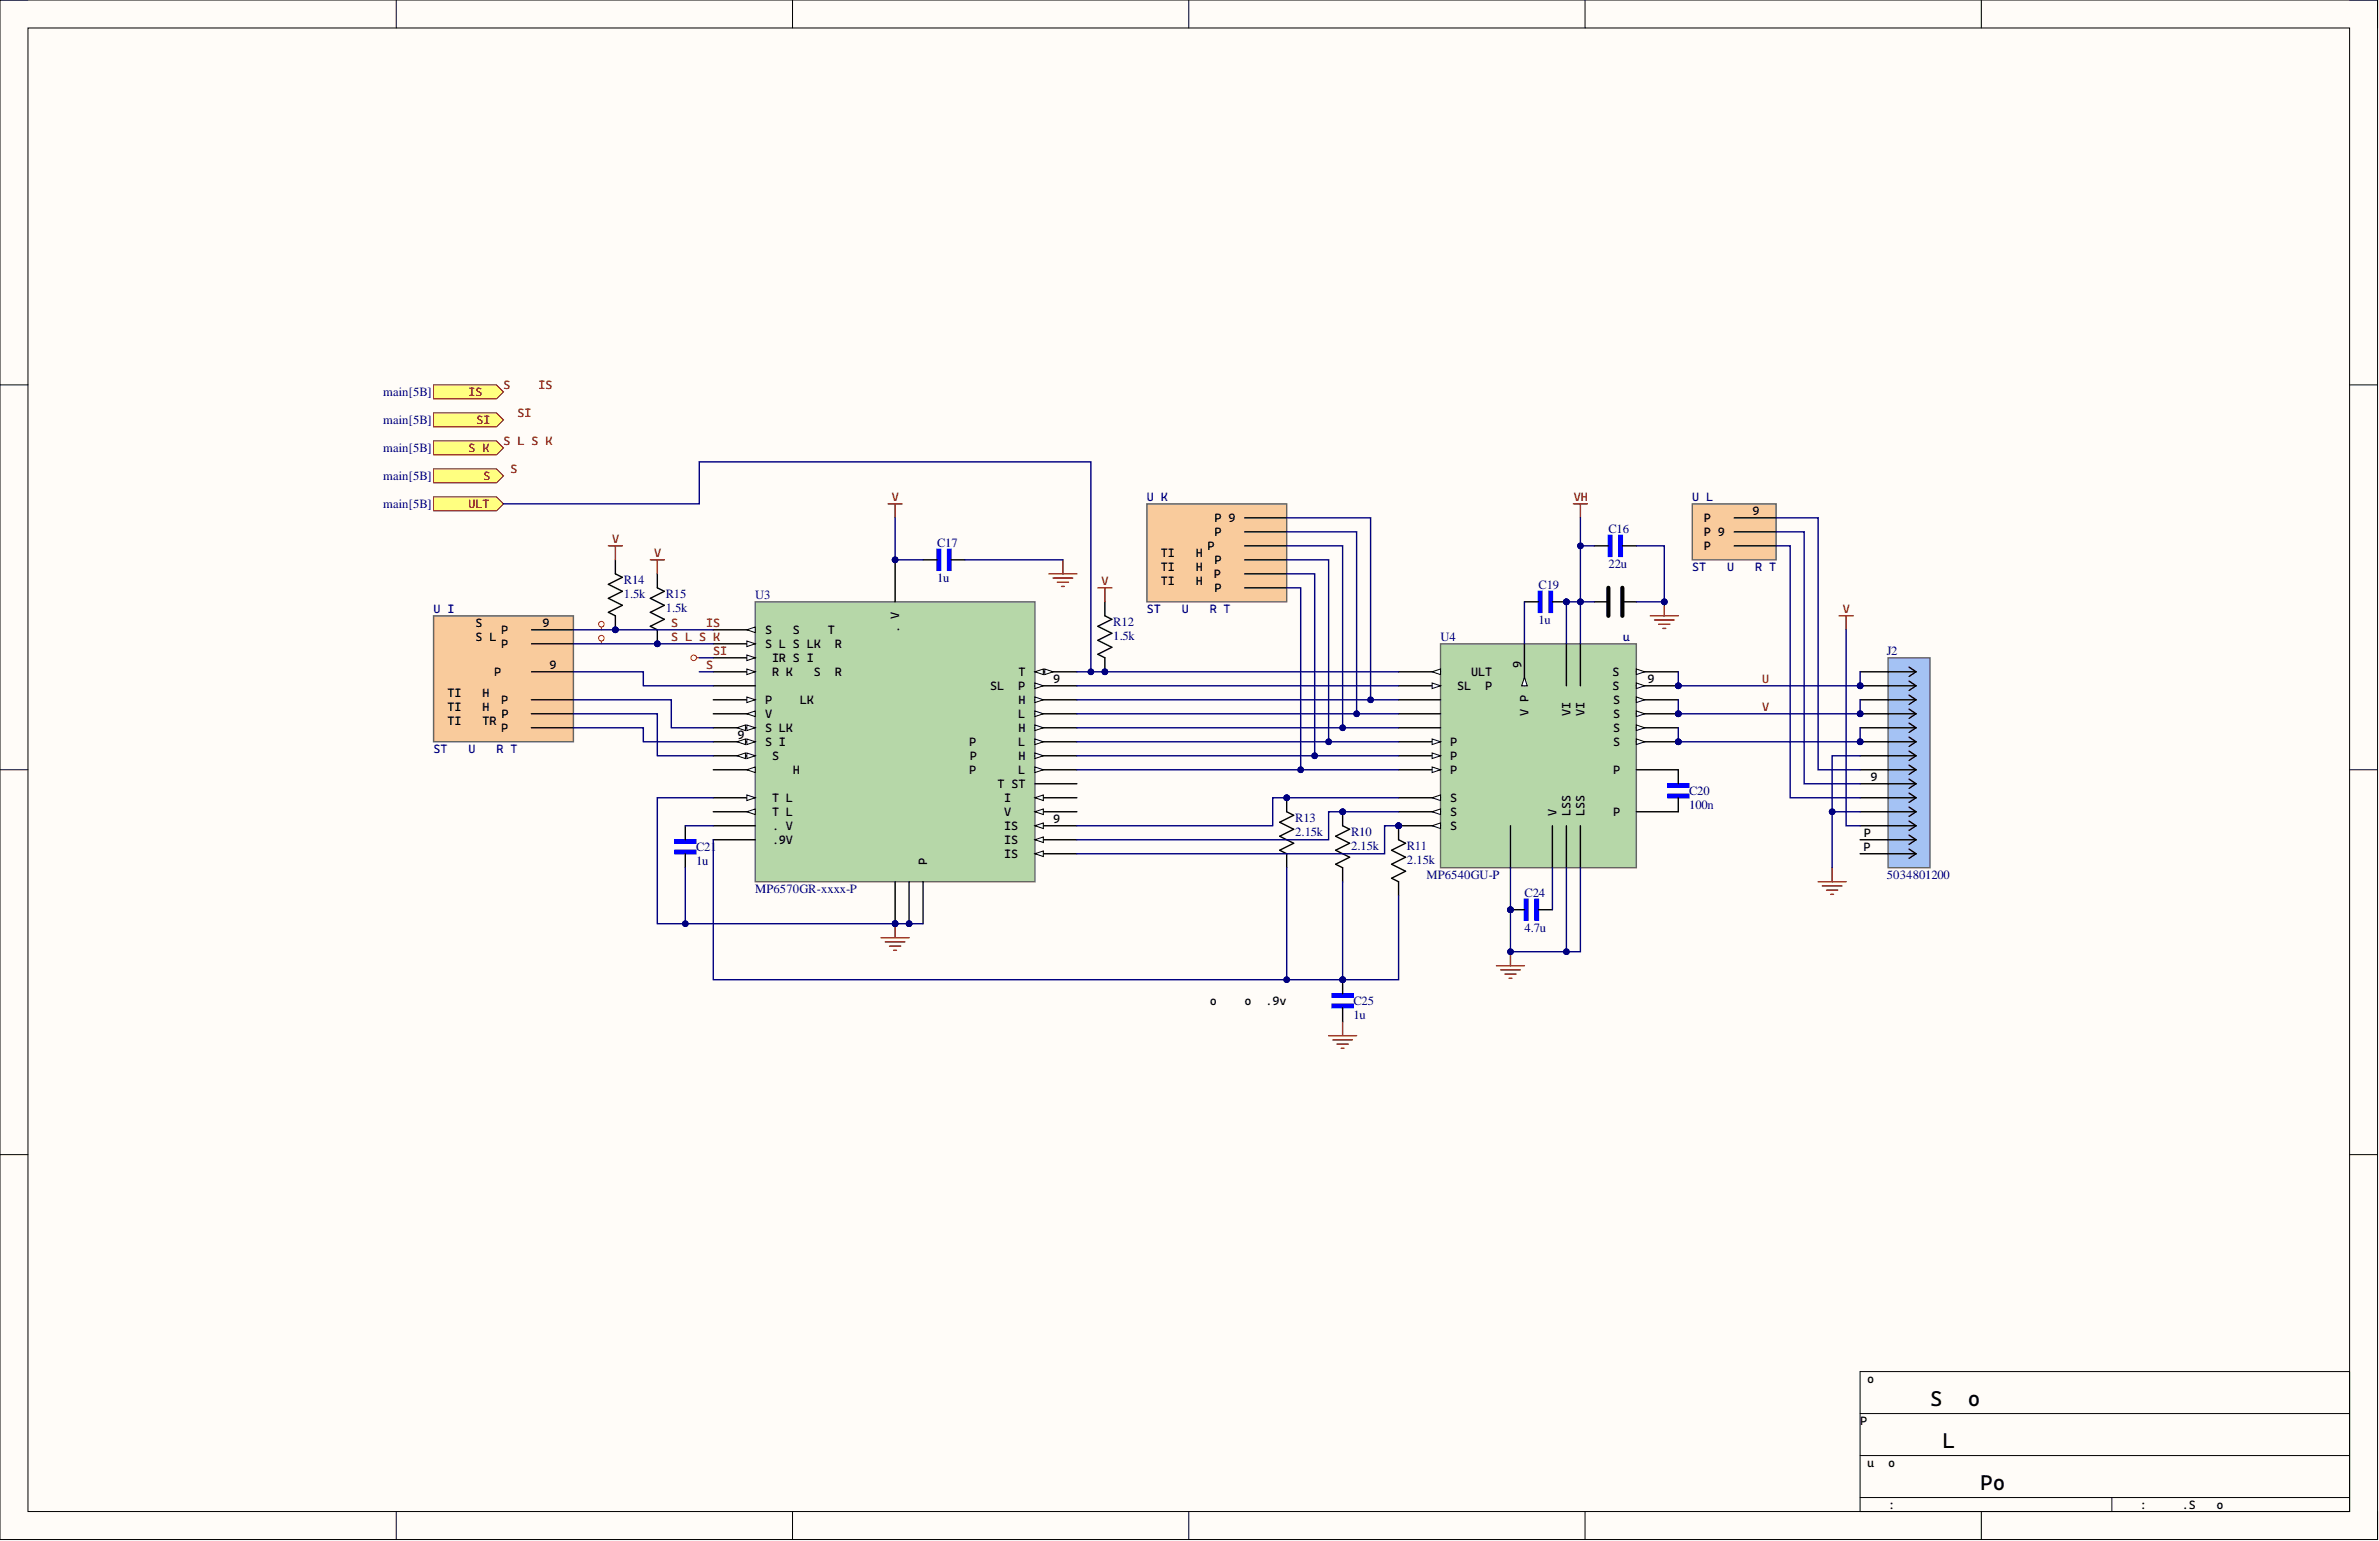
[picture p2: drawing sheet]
<svg xmlns="http://www.w3.org/2000/svg" width="431mm" height="279mm" viewBox="0 0 431 279" stroke-linecap="round" stroke-linejoin="round" font-family="sans-serif">
<defs><g id="words">
<g font-size="3.9">
<text x="350" y="254.9">Scroll Wheel</text>
<text x="350" y="262.5">BLDC</text>
<text x="350" y="270.1">Ben Posheng Cheng</text>
</g>
<g font-size="2.3" fill="#000080">
<text x="69.5" y="71.8">main[5B]</text>
<text x="69.5" y="76.9">main[5B]</text>
<text x="69.5" y="82">main[5B]</text>
<text x="69.5" y="87">main[5B]</text>
<text x="69.5" y="92.1">main[5B]</text>
<text x="169.9" y="99.1">C17</text>
<text x="291.7" y="96.6">C16</text>
<text x="113.1" y="105.8">R14</text>
<text x="169.9" y="105.5">1u</text>
<text x="279" y="106.7">C19</text>
<text x="291.7" y="102.9">22u</text>
<text x="113.1" y="108.4">1.5k</text>
<text x="120.7" y="108.4">R15</text>
<text x="120.7" y="110.9">1.5k</text>
<text x="137" y="108.6">U3</text>
<text x="201.9" y="113.4">R12</text>
<text x="279" y="113.1">1u</text>
<text x="201.9" y="116">1.5k</text>
<text x="261.2" y="116.2">U4</text>
<text x="342.2" y="118.8">J2</text>
<text x="234.9" y="149">R13</text>
<text x="306.3" y="144.1">C20</text>
<text x="306.3" y="146.7">100n</text>
<text x="126.2" y="154.3">C21</text>
<text x="234.9" y="151.5">2.15k</text>
<text x="245" y="151.5">R10</text>
<text x="245" y="154">2.15k</text>
<text x="255.2" y="154">R11</text>
<text x="126.2" y="156.8">1u</text>
<text x="137" y="161.9">MP6570GR-xxxx-P</text>
<text x="255.2" y="156.6">2.15k</text>
<text x="258.7" y="159.4">MP6540GU-P</text>
<text x="342.2" y="159.4">5034801200</text>
<text x="276.5" y="162.6">C24</text>
<text x="276.5" y="168.9">4.7u</text>
<text x="245.4" y="182.2">C25</text>
<text x="245.4" y="184.7">1u</text>
</g>
<g font-size="2.2" fill="#800000">
<text x="83.7" y="71.8">MISO</text>
<text x="91.3" y="70.5">SDA/MISO</text>
<text x="83.9" y="76.9">MOSI</text>
<text x="91.3" y="75.6">MOSI</text>
<text x="85" y="82">SCK</text>
<text x="91.3" y="80.7">SCL/SCK</text>
<text x="86.4" y="87">CS</text>
<text x="91.3" y="85.8">CS</text>
<text x="82.4" y="92.1">FAULT</text>
<text x="160.5" y="90.8">3V3</text>
<text x="285.4" y="90.8">VH</text>
<text x="109.7" y="98.5">3V3</text>
<text x="117.4" y="101">3V3</text>
<text x="198.5" y="106.1">3V3</text>
<text x="121.7" y="113.7">SDA/MISO</text>
<text x="332.9" y="111.1">3V3</text>
<text x="121.7" y="116.2">SCL/SCK</text>
<text x="126.8" y="118.8">MOSI</text>
<text x="126.8" y="121.3">CS</text>
<text x="319.6" y="123.8">U</text>
<text x="319.6" y="128.9">V</text>
</g>
<g font-size="2.2" fill="#000080">
<text x="208" y="90.8">U0K</text>
<text x="306.9" y="90.8">U0L</text>
<text x="306.9" y="103.5">STM32U575RGT3</text>
<text x="78.6" y="111.1">U0I</text>
<text x="208" y="111.1">STM32U575RGT3</text>
<text x="290.5" y="116.2">100u</text>
<text x="78.6" y="136.5">STM32U575RGT3</text>
</g>
<g font-size="2.2">
<text x="220.2" y="94.7">PB9</text>
<text x="309" y="94.7">PC8</text>
<text x="316.5" y="93.4">39</text>
<text x="210.5" y="101">TIM3CH1</text>
<text x="219" y="99.7">PC12</text>
<text x="220.2" y="97.2">PA8</text>
<text x="309" y="97.2">PC9</text>
<text x="309" y="99.7">PB2</text>
<text x="210.5" y="103.5">TIM3CH2</text>
<text x="210.5" y="106.1">TIM3CH3</text>
<text x="220.2" y="104.8">PA7</text>
<text x="220.2" y="102.3">PA6</text>
<text x="220.2" y="107.3">PB0</text>
<text x="86.2" y="113.7">SDA</text>
<text x="98.4" y="113.7">9</text>
<text x="86.2" y="116.2">SCL</text>
<text x="90.9" y="117.5">PC0</text>
<text x="90.9" y="115">PC1</text>
<text x="138.7" y="115">SDA/SDO1/TX</text>
<text x="138.7" y="117.5">SCL/SCLK1/RX</text>
<text x="163.1" y="114.7" transform="rotate(-90 163.1 114.7)">. V</text>
<text x="89.6" y="122.6">PB10</text>
<text x="98.4" y="121.3">29</text>
<text x="138.7" y="120">DIR/SDI1/DE</text>
<text x="138.7" y="122.6">BRAKE/CS1/REN</text>
<text x="178.3" y="125.1">NSLEEP</text>
<text x="182.2" y="122.6">NFT</text>
<text x="189.7" y="123.8">29</text>
<text x="189.7" y="121.3">30</text>
<text x="263" y="122.6">NFAULT</text>
<text x="263" y="125.1">NSLEEP</text>
<text x="276" y="121" transform="rotate(-90 276 121)">9</text>
<text x="292.4" y="125.1">SA</text>
<text x="292.4" y="122.6">SA</text>
<text x="298.8" y="123.8">9</text>
<text x="81.2" y="126.4">TIM2CH1</text>
<text x="81.2" y="128.9">TIM2CH2</text>
<text x="81.2" y="131.4">TIM2ETR</text>
<text x="90.9" y="127.6">PA0</text>
<text x="91" y="130.2">PB3</text>
<text x="138.7" y="127.6">PWM/CLK</text>
<text x="138.7" y="130.2">VDCCON</text>
<text x="177" y="130.2">ENB/GAL</text>
<text x="177.1" y="127.6">ENA/GAH</text>
<text x="277.2" y="129.8" transform="rotate(-90 277.2 129.8)">V P</text>
<text x="284.8" y="129.8" transform="rotate(-90 284.8 129.8)">VI</text>
<text x="287.4" y="129.8" transform="rotate(-90 287.4 129.8)">VI</text>
<text x="292.5" y="130.2">SB</text>
<text x="292.5" y="127.6">SB</text>
<text x="90.9" y="132.7">PA5</text>
<text x="132.5" y="136.5">10</text>
<text x="133.8" y="134">9</text>
<text x="138.7" y="132.7">SCLK2/A8</text>
<text x="138.7" y="135.3">SDI2/Z</text>
<text x="138.7" y="137.8">CS2/B</text>
<text x="175.8" y="135.3">PWMA/GBL</text>
<text x="175.9" y="137.8">PWMB/GCH</text>
<text x="177.1" y="132.7">ENC/GBH</text>
<text x="263" y="135.3">PWMA</text>
<text x="263" y="137.8">PWMB</text>
<text x="292.5" y="132.7">SC</text>
<text x="292.5" y="135.3">SC</text>
<text x="138.7" y="140.3">FG/NHOME</text>
<text x="175.8" y="140.3">PWMC/GCL</text>
<text x="180.9" y="142.9">TEST</text>
<text x="263" y="140.3">PWMC</text>
<text x="291.3" y="140.3">CP1</text>
<text x="339.2" y="141.6">9</text>
<text x="132.6" y="144.1">11</text>
<text x="138.7" y="145.4">XTAL1</text>
<text x="138.7" y="147.9">XTAL2</text>
<text x="182.1" y="147.9">VDC</text>
<text x="182.1" y="145.4">IDC</text>
<text x="189.7" y="149.2">19</text>
<text x="263" y="145.4">SOA</text>
<text x="263" y="147.9">SOB</text>
<text x="282.3" y="147.9" transform="rotate(-90 282.3 147.9)">V</text>
<text x="284.8" y="147.9" transform="rotate(-90 284.8 147.9)">LSS</text>
<text x="287.4" y="147.9" transform="rotate(-90 287.4 147.9)">LSS</text>
<text x="291.3" y="147.9">CP2</text>
<text x="138.7" y="150.5">1.8V</text>
<text x="138.7" y="153">0.9V</text>
<text x="182.1" y="155.6">ISC</text>
<text x="182.1" y="153">ISB</text>
<text x="182.1" y="150.5">ISA</text>
<text x="263" y="150.5">SOC</text>
<text x="337.9" y="154.3">P2</text>
<text x="338" y="151.7">P1</text>
<text x="168.2" y="156.8" transform="rotate(-90 168.2 156.8)">P</text>
<text x="216.9" y="182.2">close to 0.9v pin</text>
<text x="337.3" y="250.7">Board</text>
<text x="337.3" y="258.3">Page</text>
<text x="337.3" y="265.9">Author</text>
<text x="337.3" y="273.6">Date: 4/23/2026</text>
<text x="383" y="273.6">File: bldc.SchDoc</text>
</g>
</g></defs>
<path d="M0 0h431.2v279.1h-431.2z" fill-rule="evenodd" fill="#fffcf8"/>
<path d="M0 0h431.2v279.1h-431.2z" fill="none" stroke="#000" stroke-width=".18"/>
<path d="M5.1 5.1h421v269h-421z" fill-rule="evenodd" fill="#fffcf8"/>
<g fill="none" stroke="#000" stroke-width=".18">
<path d="M0 0h5.1M71.9 0v5.1M143.7 0v5.1M215.6 0v5.1M287.5 0v5.1M359.3 0v5.1M426.1 0h5.1v5.1M5.1 5.1h421v269h-421zM0 69.8h5.1M426.1 69.8h5.1M0 139.6h5.1M426.1 139.6h5.1"/>
<path d="M0 209.4h5.1M426.1 209.4h5.1M337.3 248.7h88.8v25.4h-88.8zM337.3 256.3h88.8M71.9 274.1v5M143.7 274.1v5M215.6 274.1v5M287.5 274.1v5M337.3 263.9h88.8M337.3 271.5h88.8M359.3 274.1v5M383 271.5v2.6"/>
<path d="M431.2 274.1v5"/>
</g>
<circle cx="304.4" cy="124.3" r=".51" fill="#000080"/>
<circle cx="304.4" cy="124.3" r=".51" fill="none" stroke="#000080" stroke-width=".18"/>
<circle cx="304.4" cy="129.4" r=".51" fill="#000080"/>
<circle cx="304.4" cy="129.4" r=".51" fill="none" stroke="#000080" stroke-width=".18"/>
<circle cx="253.6" cy="149.7" r=".51" fill="#000080"/>
<circle cx="253.6" cy="149.7" r=".51" fill="none" stroke="#000080" stroke-width=".18"/>
<circle cx="304.4" cy="134.5" r=".51" fill="#000080"/>
<circle cx="304.4" cy="134.5" r=".51" fill="none" stroke="#000080" stroke-width=".18"/>
<path d="M261.2 116.7h35.6v40.6h-35.6z" fill-rule="evenodd" fill="#b6d7a8"/>
<path d="M261.2 116.7h35.6v40.6h-35.6z" fill="none" stroke="#666" stroke-width=".25"/>
<path d="M253.6 121.8h7.6" fill="none" stroke="#000" stroke-width=".25"/>
<path d="M259.7 121.8l1.5-.5v1z" fill="#f8fcff"/>
<path d="M259.7 121.8l1.5-.5v1z" fill="none" stroke="#000" stroke-width=".18"/>
<path d="M253.6 124.3h7.6" fill="none" stroke="#000" stroke-width=".25"/>
<path d="M259.7 123.8l1.5 .5-1.5 .5z" fill="#f8fcff"/>
<path d="M259.7 123.8l1.5 .5-1.5 .5z" fill="none" stroke="#000" stroke-width=".18"/>
<path d="M253.6 126.9h7.6M253.6 129.4h7.6M253.6 132h7.6M253.6 134.5h7.6" fill="none" stroke="#000" stroke-width=".25"/>
<path d="M259.7 134l1.5 .5-1.5 .5z" fill="#f8fcff"/>
<path d="M259.7 134l1.5 .5-1.5 .5z" fill="none" stroke="#000" stroke-width=".18"/>
<path d="M253.6 137h7.6" fill="none" stroke="#000" stroke-width=".25"/>
<path d="M259.7 136.5l1.5 .5-1.5 .5z" fill="#f8fcff"/>
<path d="M259.7 136.5l1.5 .5-1.5 .5z" fill="none" stroke="#000" stroke-width=".18"/>
<path d="M253.6 139.6h7.6" fill="none" stroke="#000" stroke-width=".25"/>
<path d="M259.7 139.1l1.5 .5-1.5 .5z" fill="#f8fcff"/>
<path d="M259.7 139.1l1.5 .5-1.5 .5z" fill="none" stroke="#000" stroke-width=".18"/>
<path d="M296.8 124.3h7.6" fill="none" stroke="#000" stroke-width=".25"/>
<path d="M296.8 123.8l1.5 .5-1.5 .5z" fill="#f8fcff"/>
<path d="M296.8 123.8l1.5 .5-1.5 .5z" fill="none" stroke="#000" stroke-width=".18"/>
<circle cx="304.4" cy="124.3" r=".51" fill="#000080"/>
<circle cx="304.4" cy="124.3" r=".51" fill="none" stroke="#000080" stroke-width=".18"/>
<path d="M296.8 129.4h7.6M286.6 149.7v7.6" fill="none" stroke="#000" stroke-width=".25"/>
<path d="M296.8 128.9l1.5 .5-1.5 .5z" fill="#f8fcff"/>
<path d="M296.8 128.9l1.5 .5-1.5 .5z" fill="none" stroke="#000" stroke-width=".18"/>
<circle cx="304.4" cy="129.4" r=".51" fill="#000080"/>
<circle cx="304.4" cy="129.4" r=".51" fill="none" stroke="#000080" stroke-width=".18"/>
<path d="M296.8 132h7.6M284.1 149.7v7.6" fill="none" stroke="#000" stroke-width=".25"/>
<path d="M296.8 131.4l1.5 .6-1.5 .5z" fill="#f8fcff"/>
<path d="M296.8 131.4l1.5 .6-1.5 .5z" fill="none" stroke="#000" stroke-width=".18"/>
<path d="M253.6 144.6h7.6M281.5 149.7v7.6" fill="none" stroke="#000" stroke-width=".25"/>
<path d="M259.7 144.6l1.5-.5v1z" fill="#f8fcff"/>
<path d="M259.7 144.6l1.5-.5v1z" fill="none" stroke="#000" stroke-width=".18"/>
<path d="M253.6 147.2h7.6" fill="none" stroke="#000" stroke-width=".25"/>
<path d="M259.7 147.2l1.5-.5v1z" fill="#f8fcff"/>
<path d="M259.7 147.2l1.5-.5v1z" fill="none" stroke="#000" stroke-width=".18"/>
<path d="M253.6 149.7h7.6" fill="none" stroke="#000" stroke-width=".25"/>
<path d="M259.7 149.7l1.5-.5v1z" fill="#f8fcff"/>
<path d="M259.7 149.7l1.5-.5v1z" fill="none" stroke="#000" stroke-width=".18"/>
<circle cx="253.6" cy="149.7" r=".51" fill="#000080"/>
<circle cx="253.6" cy="149.7" r=".51" fill="none" stroke="#000080" stroke-width=".18"/>
<path d="M276.5 116.7v7.6M273.9 149.7v7.6" fill="none" stroke="#000" stroke-width=".25"/>
<path d="M276.5 122.8l.5 1.5h-1z" fill="#f8fcff"/>
<path d="M276.5 122.8l.5 1.5h-1z" fill="none" stroke="#000" stroke-width=".18"/>
<path d="M296.8 139.6h7.6M296.8 134.5h7.6M296.8 147.2h7.6" fill="none" stroke="#000" stroke-width=".25"/>
<path d="M296.8 134l1.5 .5-1.5 .5z" fill="#f8fcff"/>
<path d="M296.8 134l1.5 .5-1.5 .5z" fill="none" stroke="#000" stroke-width=".18"/>
<circle cx="304.4" cy="134.5" r=".51" fill="#000080"/>
<circle cx="304.4" cy="134.5" r=".51" fill="none" stroke="#000080" stroke-width=".18"/>
<path d="M284.1 116.7v7.6M296.8 126.9h7.6" fill="none" stroke="#000" stroke-width=".25"/>
<path d="M296.8 126.4l1.5 .5-1.5 .5z" fill="#f8fcff"/>
<path d="M296.8 126.4l1.5 .5-1.5 .5z" fill="none" stroke="#000" stroke-width=".18"/>
<path d="M286.6 116.7v7.6M296.8 121.8h7.6" fill="none" stroke="#000" stroke-width=".25"/>
<path d="M296.8 121.3l1.5 .5-1.5 .5z" fill="#f8fcff"/>
<path d="M296.8 121.3l1.5 .5-1.5 .5z" fill="none" stroke="#000" stroke-width=".18"/>
<circle cx="162.3" cy="101.5" r=".51" fill="#000080"/>
<circle cx="162.3" cy="101.5" r=".51" fill="none" stroke="#000080" stroke-width=".18"/>
<circle cx="162.3" cy="167.5" r=".51" fill="#000080"/>
<circle cx="162.3" cy="167.5" r=".51" fill="none" stroke="#000080" stroke-width=".18"/>
<circle cx="164.9" cy="167.5" r=".51" fill="#000080"/>
<circle cx="164.9" cy="167.5" r=".51" fill="none" stroke="#000080" stroke-width=".18"/>
<path d="M137 109.1h50.7v50.8h-50.7z" fill-rule="evenodd" fill="#b6d7a8"/>
<path d="M137 109.1h50.7v50.8h-50.7z" fill="none" stroke="#666" stroke-width=".25"/>
<path d="M129.4 114.2h7.6" fill="none" stroke="#000" stroke-width=".25"/>
<path d="M135.4 114.2l1.6-.5v1z" fill="#f8fcff"/>
<path d="M135.4 114.2l1.6-.5v1z" fill="none" stroke="#000" stroke-width=".18"/>
<path d="M129.4 116.7h7.6" fill="none" stroke="#000" stroke-width=".25"/>
<path d="M135.4 116.2l1.6 .5-1.6 .5z" fill="#f8fcff"/>
<path d="M135.4 116.2l1.6 .5-1.6 .5z" fill="none" stroke="#000" stroke-width=".18"/>
<path d="M129.4 119.3h7.6" fill="none" stroke="#000" stroke-width=".25"/>
<path d="M135.4 118.8l1.6 .5-1.6 .5z" fill="#f8fcff"/>
<path d="M135.4 118.8l1.6 .5-1.6 .5z" fill="none" stroke="#000" stroke-width=".18"/>
<path d="M129.4 121.8h7.6" fill="none" stroke="#000" stroke-width=".25"/>
<path d="M135.4 121.3l1.6 .5-1.6 .5z" fill="#f8fcff"/>
<path d="M135.4 121.3l1.6 .5-1.6 .5z" fill="none" stroke="#000" stroke-width=".18"/>
<path d="M129.4 124.3h7.6M129.4 126.9h7.6" fill="none" stroke="#000" stroke-width=".25"/>
<path d="M135.4 126.4l1.6 .5-1.6 .5z" fill="#f8fcff"/>
<path d="M135.4 126.4l1.6 .5-1.6 .5z" fill="none" stroke="#000" stroke-width=".18"/>
<path d="M129.4 129.4h7.6" fill="none" stroke="#000" stroke-width=".25"/>
<path d="M135.4 129.4l1.6-.5v1z" fill="#f8fcff"/>
<path d="M135.4 129.4l1.6-.5v1z" fill="none" stroke="#000" stroke-width=".18"/>
<path d="M129.4 132h7.6" fill="none" stroke="#000" stroke-width=".25"/>
<path d="M135.4 131.4l1.6 .6-1.6 .5z" fill="#f8fcff"/>
<path d="M135.4 131.4l1.6 .6-1.6 .5z" fill="none" stroke="#000" stroke-width=".18"/>
<path d="M133.7 132l1.5-.6v1.1z" fill="#f8fcff"/>
<path d="M133.7 132l1.5-.6v1.1z" fill="none" stroke="#000" stroke-width=".18"/>
<path d="M129.4 134.5h7.6" fill="none" stroke="#000" stroke-width=".25"/>
<path d="M135.4 134l1.6 .5-1.6 .5z" fill="#f8fcff"/>
<path d="M135.4 134l1.6 .5-1.6 .5z" fill="none" stroke="#000" stroke-width=".18"/>
<path d="M133.7 134.5l1.5-.5v1z" fill="#f8fcff"/>
<path d="M133.7 134.5l1.5-.5v1z" fill="none" stroke="#000" stroke-width=".18"/>
<path d="M129.4 137h7.6" fill="none" stroke="#000" stroke-width=".25"/>
<path d="M135.4 136.5l1.6 .5-1.6 .5z" fill="#f8fcff"/>
<path d="M135.4 136.5l1.6 .5-1.6 .5z" fill="none" stroke="#000" stroke-width=".18"/>
<path d="M133.7 137l1.5-.5v1z" fill="#f8fcff"/>
<path d="M133.7 137l1.5-.5v1z" fill="none" stroke="#000" stroke-width=".18"/>
<path d="M129.4 144.6h7.6" fill="none" stroke="#000" stroke-width=".25"/>
<path d="M135.4 144.1l1.6 .5-1.6 .5z" fill="#f8fcff"/>
<path d="M135.4 144.1l1.6 .5-1.6 .5z" fill="none" stroke="#000" stroke-width=".18"/>
<path d="M129.4 147.2h7.6" fill="none" stroke="#000" stroke-width=".25"/>
<path d="M135.4 147.2l1.6-.5v1z" fill="#f8fcff"/>
<path d="M135.4 147.2l1.6-.5v1z" fill="none" stroke="#000" stroke-width=".18"/>
<path d="M162.3 101.5v7.6" fill="none" stroke="#000" stroke-width=".25"/>
<circle cx="162.3" cy="101.5" r=".51" fill="#000080"/>
<circle cx="162.3" cy="101.5" r=".51" fill="none" stroke="#000080" stroke-width=".18"/>
<path d="M162.3 159.9v7.6" fill="none" stroke="#000" stroke-width=".25"/>
<circle cx="162.3" cy="167.5" r=".51" fill="#000080"/>
<circle cx="162.3" cy="167.5" r=".51" fill="none" stroke="#000080" stroke-width=".18"/>
<path d="M129.4 149.7h7.6M129.4 152.3h7.6M187.7 154.8h7.6" fill="none" stroke="#000" stroke-width=".25"/>
<path d="M187.7 154.8l1.5-.5v1z" fill="#f8fcff"/>
<path d="M187.7 154.8l1.5-.5v1z" fill="none" stroke="#000" stroke-width=".18"/>
<path d="M187.7 152.3h7.6" fill="none" stroke="#000" stroke-width=".25"/>
<path d="M187.7 152.3l1.5-.6v1.1z" fill="#f8fcff"/>
<path d="M187.7 152.3l1.5-.6v1.1z" fill="none" stroke="#000" stroke-width=".18"/>
<path d="M187.7 149.7h7.6" fill="none" stroke="#000" stroke-width=".25"/>
<path d="M187.7 149.7l1.5-.5v1z" fill="#f8fcff"/>
<path d="M187.7 149.7l1.5-.5v1z" fill="none" stroke="#000" stroke-width=".18"/>
<path d="M187.7 147.2h7.6" fill="none" stroke="#000" stroke-width=".25"/>
<path d="M187.7 147.2l1.5-.5v1z" fill="#f8fcff"/>
<path d="M187.7 147.2l1.5-.5v1z" fill="none" stroke="#000" stroke-width=".18"/>
<path d="M187.7 144.6h7.6" fill="none" stroke="#000" stroke-width=".25"/>
<path d="M187.7 144.6l1.5-.5v1z" fill="#f8fcff"/>
<path d="M187.7 144.6l1.5-.5v1z" fill="none" stroke="#000" stroke-width=".18"/>
<path d="M187.7 139.6h7.6M187.7 142.1h7.6" fill="none" stroke="#000" stroke-width=".25"/>
<path d="M187.7 139.1l1.5 .5-1.5 .5z" fill="#f8fcff"/>
<path d="M187.7 139.1l1.5 .5-1.5 .5z" fill="none" stroke="#000" stroke-width=".18"/>
<path d="M187.7 137h7.6" fill="none" stroke="#000" stroke-width=".25"/>
<path d="M187.7 136.5l1.5 .5-1.5 .5z" fill="#f8fcff"/>
<path d="M187.7 136.5l1.5 .5-1.5 .5z" fill="none" stroke="#000" stroke-width=".18"/>
<path d="M187.7 134.5h7.6" fill="none" stroke="#000" stroke-width=".25"/>
<path d="M187.7 134l1.5 .5-1.5 .5z" fill="#f8fcff"/>
<path d="M187.7 134l1.5 .5-1.5 .5z" fill="none" stroke="#000" stroke-width=".18"/>
<path d="M187.7 132h7.6" fill="none" stroke="#000" stroke-width=".25"/>
<path d="M187.7 131.4l1.5 .6-1.5 .5z" fill="#f8fcff"/>
<path d="M187.7 131.4l1.5 .6-1.5 .5z" fill="none" stroke="#000" stroke-width=".18"/>
<path d="M187.7 129.4h7.6" fill="none" stroke="#000" stroke-width=".25"/>
<path d="M187.7 128.9l1.5 .5-1.5 .5z" fill="#f8fcff"/>
<path d="M187.7 128.9l1.5 .5-1.5 .5z" fill="none" stroke="#000" stroke-width=".18"/>
<path d="M187.7 126.9h7.6" fill="none" stroke="#000" stroke-width=".25"/>
<path d="M187.7 126.4l1.5 .5-1.5 .5z" fill="#f8fcff"/>
<path d="M187.7 126.4l1.5 .5-1.5 .5z" fill="none" stroke="#000" stroke-width=".18"/>
<path d="M187.7 124.3h7.6" fill="none" stroke="#000" stroke-width=".25"/>
<path d="M187.7 123.8l1.5 .5-1.5 .5z" fill="#f8fcff"/>
<path d="M187.7 123.8l1.5 .5-1.5 .5z" fill="none" stroke="#000" stroke-width=".18"/>
<path d="M187.7 121.8h7.6" fill="none" stroke="#000" stroke-width=".25"/>
<path d="M187.7 121.8l1.5-.5v1z" fill="#f8fcff"/>
<path d="M187.7 121.8l1.5-.5v1z" fill="none" stroke="#000" stroke-width=".18"/>
<path d="M189.5 121.3l1.5 .5-1.5 .5z" fill="#f8fcff"/>
<path d="M189.5 121.3l1.5 .5-1.5 .5z" fill="none" stroke="#000" stroke-width=".18"/>
<path d="M164.9 159.9v7.6" fill="none" stroke="#000" stroke-width=".25"/>
<circle cx="164.9" cy="167.5" r=".51" fill="#000080"/>
<circle cx="164.9" cy="167.5" r=".51" fill="none" stroke="#000080" stroke-width=".18"/>
<path d="M129.4 139.6h7.6" fill="none" stroke="#000" stroke-width=".25"/>
<path d="M135.4 139.6l1.6-.5v1z" fill="#f8fcff"/>
<path d="M135.4 139.6l1.6-.5v1z" fill="none" stroke="#000" stroke-width=".18"/>
<path d="M167.4 159.9v7.6" fill="none" stroke="#000" stroke-width=".25"/>
<circle cx="337.3" cy="124.3" r=".51" fill="#000080"/>
<circle cx="337.3" cy="124.3" r=".51" fill="none" stroke="#000080" stroke-width=".18"/>
<circle cx="337.3" cy="129.4" r=".51" fill="#000080"/>
<circle cx="337.3" cy="129.4" r=".51" fill="none" stroke="#000080" stroke-width=".18"/>
<circle cx="337.3" cy="134.5" r=".51" fill="#000080"/>
<circle cx="337.3" cy="134.5" r=".51" fill="none" stroke="#000080" stroke-width=".18"/>
<path d="M342.4 119.3h7.6v38h-7.6z" fill-rule="evenodd" fill="#a4c2f4"/>
<path d="M342.4 119.3h7.6v38h-7.6z" fill="none" stroke="#666" stroke-width=".25"/>
<path d="M337.3 121.8h5.1M337.3 124.3h5.1" fill="none" stroke="#000" stroke-width=".25"/>
<circle cx="337.3" cy="124.3" r=".51" fill="#000080"/>
<circle cx="337.3" cy="124.3" r=".51" fill="none" stroke="#000080" stroke-width=".18"/>
<path d="M337.3 126.9h5.1M337.3 129.4h5.1" fill="none" stroke="#000" stroke-width=".25"/>
<circle cx="337.3" cy="129.4" r=".51" fill="#000080"/>
<circle cx="337.3" cy="129.4" r=".51" fill="none" stroke="#000080" stroke-width=".18"/>
<path d="M337.3 132h5.1M337.3 134.5h5.1" fill="none" stroke="#000" stroke-width=".25"/>
<circle cx="337.3" cy="134.5" r=".51" fill="#000080"/>
<circle cx="337.3" cy="134.5" r=".51" fill="none" stroke="#000080" stroke-width=".18"/>
<g fill="none" stroke="#000" stroke-width=".25">
<path d="M337.3 137h10.2M337.3 139.6h10.2M342.4 121.8h5.1M342.4 124.3h5.1M342.4 126.9h5.1M342.4 129.4h5.1M342.4 132h5.1M342.4 134.5h5.1M346.2 121l1.3 .8M346.2 123.5l1.3 .8M346.2 126l1.3 .9M346.2 128.6l1.3 .8"/>
<path d="M346.2 131.1l1.3 .9M346.2 133.6l1.3 .9M346.2 136.2l1.3 .8M346.2 138.7l1.3 .9M347.5 121.8l-1.3 .8M347.5 124.3l-1.3 .9M347.5 126.9l-1.3 .8M347.5 129.4l-1.3 .9M347.5 132l-1.3 .8M347.5 134.5l-1.3 .8M347.5 137l-1.3 .9M347.5 139.6l-1.3 .8"/>
<path d="M337.3 142.1h10.2M337.3 144.6h10.2M337.3 147.2h10.2M337.3 149.7h10.2M337.3 152.3h10.2M337.3 154.8h10.2M346.2 141.3l1.3 .8M346.2 143.8l1.3 .8M346.2 146.3l1.3 .9M346.2 148.9l1.3 .8M346.2 151.4l1.3 .9M346.2 153.9l1.3 .9"/>
<path d="M347.5 142.1l-1.3 .9M347.5 144.6l-1.3 .9M347.5 147.2l-1.3 .8M347.5 149.7l-1.3 .9M347.5 152.3l-1.3 .8M347.5 154.8l-1.3 .8"/>
</g>
<path d="M302.5 144h3.8v.6h-3.8z" fill-rule="evenodd" fill="#00f"/>
<path d="M302.5 144h3.8v.6h-3.8z" fill="none" stroke="#00f" stroke-width=".25"/>
<path d="M302.5 142.1h3.8v.6h-3.8z" fill-rule="evenodd" fill="#00f"/>
<path d="M302.5 142.1h3.8v.6h-3.8z" fill="none" stroke="#00f" stroke-width=".25"/>
<path d="M304.4 139.6v2.5M304.4 144.6v2.6" fill="none" stroke="#000" stroke-width=".25"/>
<circle cx="273.9" cy="164.9" r=".51" fill="#000080"/>
<circle cx="273.9" cy="164.9" r=".51" fill="none" stroke="#000080" stroke-width=".18"/>
<path d="M278.4 163h.6v3.8h-.6z" fill-rule="evenodd" fill="#00f"/>
<path d="M278.4 163h.6v3.8h-.6z" fill="none" stroke="#00f" stroke-width=".25"/>
<path d="M276.5 163h.6v3.8h-.6z" fill-rule="evenodd" fill="#00f"/>
<path d="M276.5 163h.6v3.8h-.6z" fill="none" stroke="#00f" stroke-width=".25"/>
<path d="M273.9 164.9h2.6M279 164.9h2.5" fill="none" stroke="#000" stroke-width=".25"/>
<circle cx="273.9" cy="164.9" r=".51" fill="#000080"/>
<circle cx="273.9" cy="164.9" r=".51" fill="none" stroke="#000080" stroke-width=".18"/>
<path d="M271.4 175.1h5.1M272.2 175.9h3.5M272.9 176.6h2M273.7 177.4h.5M273.9 172.6v2.5" fill="none" stroke="#800000" stroke-width=".25"/>
<circle cx="273.9" cy="172.6" r=".51" fill="#000080"/>
<circle cx="273.9" cy="172.6" r=".51" fill="none" stroke="#000080" stroke-width=".18"/>
<circle cx="284.1" cy="109.1" r=".51" fill="#000080"/>
<circle cx="284.1" cy="109.1" r=".51" fill="none" stroke="#000080" stroke-width=".18"/>
<path d="M279 107.2h.6v3.8h-.6z" fill-rule="evenodd" fill="#00f"/>
<path d="M279 107.2h.6v3.8h-.6z" fill="none" stroke="#00f" stroke-width=".25"/>
<path d="M280.9 107.2h.6v3.8h-.6z" fill-rule="evenodd" fill="#00f"/>
<path d="M280.9 107.2h.6v3.8h-.6z" fill="none" stroke="#00f" stroke-width=".25"/>
<path d="M276.5 109.1h2.5M281.5 109.1h2.6" fill="none" stroke="#000" stroke-width=".25"/>
<circle cx="284.1" cy="109.1" r=".51" fill="#000080"/>
<circle cx="284.1" cy="109.1" r=".51" fill="none" stroke="#000080" stroke-width=".18"/>
<path d="M285.3 91.4h2.6M286.6 91.4v2.5M299.3 111.7h5.1M300.1 112.4h3.5M300.8 113.2h2M301.6 113.9h.5M301.8 109.1v2.6" fill="none" stroke="#800000" stroke-width=".25"/>
<path d="M291.7 106.6v5.1M294.2 106.6v5.1" fill="none" stroke="#000" stroke-width=".76"/>
<path d="M289.1 109.1h2.6M294.2 109.1h2.6" fill="none" stroke="#000" stroke-width=".25"/>
<circle cx="301.8" cy="109.1" r=".51" fill="#000080"/>
<circle cx="301.8" cy="109.1" r=".51" fill="none" stroke="#000080" stroke-width=".18"/>
<circle cx="243.5" cy="147.2" r=".51" fill="#000080"/>
<circle cx="243.5" cy="147.2" r=".51" fill="none" stroke="#000080" stroke-width=".18"/>
<path d="M243.5 147.2v2.5M243.5 157.3v2.6" fill="none" stroke="#000" stroke-width=".25"/>
<circle cx="243.5" cy="147.2" r=".51" fill="#000080"/>
<circle cx="243.5" cy="147.2" r=".51" fill="none" stroke="#000080" stroke-width=".18"/>
<path d="M243.5 149.7l1.3 .7-2.6 1.2 2.6 1.3-2.6 1.3 2.6 1.2-2.6 1.3 1.3 .6" fill="none" stroke="#000" stroke-width=".25"/>
<circle cx="233.4" cy="144.6" r=".51" fill="#000080"/>
<circle cx="233.4" cy="144.6" r=".51" fill="none" stroke="#000080" stroke-width=".18"/>
<path d="M233.3 144.6v2.6M233.3 154.8v2.5" fill="none" stroke="#000" stroke-width=".25"/>
<circle cx="233.4" cy="144.6" r=".51" fill="#000080"/>
<circle cx="233.4" cy="144.6" r=".51" fill="none" stroke="#000080" stroke-width=".18"/>
<path d="M233.3 147.2l1.3 .6-2.5 1.3 2.5 1.3-2.5 1.2 2.5 1.3-2.5 1.3 1.2 .6" fill="none" stroke="#000" stroke-width=".25"/>
<circle cx="253.6" cy="149.7" r=".51" fill="#000080"/>
<circle cx="253.6" cy="149.7" r=".51" fill="none" stroke="#000080" stroke-width=".18"/>
<path d="M253.6 149.7v2.6M253.6 159.9v2.5" fill="none" stroke="#000" stroke-width=".25"/>
<circle cx="253.6" cy="149.7" r=".51" fill="#000080"/>
<circle cx="253.6" cy="149.7" r=".51" fill="none" stroke="#000080" stroke-width=".18"/>
<path d="M253.6 152.3l1.3 .6-2.5 1.3 2.5 1.2-2.5 1.3 2.5 1.3-2.5 1.2 1.2 .7" fill="none" stroke="#000" stroke-width=".25"/>
<circle cx="243.5" cy="177.6" r=".51" fill="#000080"/>
<circle cx="243.5" cy="177.6" r=".51" fill="none" stroke="#000080" stroke-width=".18"/>
<path d="M241.6 182.1h3.8v.6h-3.8z" fill-rule="evenodd" fill="#00f"/>
<path d="M241.6 182.1h3.8v.6h-3.8z" fill="none" stroke="#00f" stroke-width=".25"/>
<path d="M241.6 180.2h3.8v.6h-3.8z" fill-rule="evenodd" fill="#00f"/>
<path d="M241.6 180.2h3.8v.6h-3.8z" fill="none" stroke="#00f" stroke-width=".25"/>
<path d="M243.5 177.6v2.6M243.5 182.7v2.5" fill="none" stroke="#000" stroke-width=".25"/>
<circle cx="243.5" cy="177.6" r=".51" fill="#000080"/>
<circle cx="243.5" cy="177.6" r=".51" fill="none" stroke="#000080" stroke-width=".18"/>
<path d="M291.7 97.1h.6v3.8h-.6z" fill-rule="evenodd" fill="#00f"/>
<path d="M291.7 97.1h.6v3.8h-.6z" fill="none" stroke="#00f" stroke-width=".25"/>
<path d="M293.6 97.1h.6v3.8h-.6z" fill-rule="evenodd" fill="#00f"/>
<path d="M293.6 97.1h.6v3.8h-.6z" fill="none" stroke="#00f" stroke-width=".25"/>
<path d="M289.1 99h2.6M294.2 99h2.6" fill="none" stroke="#000" stroke-width=".25"/>
<path d="M171.8 99.6h.7v3.8h-.7z" fill-rule="evenodd" fill="#00f"/>
<path d="M171.8 99.6h.7v3.8h-.7z" fill="none" stroke="#00f" stroke-width=".25"/>
<path d="M169.9 99.6h.7v3.8h-.7z" fill-rule="evenodd" fill="#00f"/>
<path d="M169.9 99.6h.7v3.8h-.7z" fill="none" stroke="#00f" stroke-width=".25"/>
<path d="M167.4 101.5h2.5M172.5 101.5h2.5" fill="none" stroke="#000" stroke-width=".25"/>
<path d="M122.4 154.2h3.8v.6h-3.8z" fill-rule="evenodd" fill="#00f"/>
<path d="M122.4 154.2h3.8v.6h-3.8z" fill="none" stroke="#00f" stroke-width=".25"/>
<path d="M122.4 152.3h3.8v.6h-3.8z" fill-rule="evenodd" fill="#00f"/>
<path d="M122.4 152.3h3.8v.6h-3.8z" fill="none" stroke="#00f" stroke-width=".25"/>
<path d="M124.3 149.7v2.6M124.3 154.8v2.5" fill="none" stroke="#000" stroke-width=".25"/>
<path d="M159.8 170h5.1M160.6 170.8h3.5M161.3 171.5h2M162.1 172.3h.5M162.3 167.5v2.5" fill="none" stroke="#800000" stroke-width=".25"/>
<circle cx="162.3" cy="167.5" r=".51" fill="#000080"/>
<circle cx="162.3" cy="167.5" r=".51" fill="none" stroke="#000080" stroke-width=".18"/>
<path d="M161.1 91.4h2.5M162.3 91.4v2.5M190.2 104h5.1M191 104.8h3.5M191.8 105.6h2M192.5 106.3h.5M192.8 101.5v2.5" fill="none" stroke="#800000" stroke-width=".25"/>
<circle cx="200.4" cy="121.8" r=".51" fill="#000080"/>
<circle cx="200.4" cy="121.8" r=".51" fill="none" stroke="#000080" stroke-width=".18"/>
<path d="M200.4 119.3v2.5" fill="none" stroke="#000" stroke-width=".25"/>
<circle cx="200.4" cy="121.8" r=".51" fill="#000080"/>
<circle cx="200.4" cy="121.8" r=".51" fill="none" stroke="#000080" stroke-width=".18"/>
<path d="M200.4 109.1v2.6l1.2 .6-2.5 1.3 2.5 1.2-2.5 1.3 2.5 1.3-2.5 1.2 1.3 .7" fill="none" stroke="#000" stroke-width=".25"/>
<path d="M199.1 106.6h2.5M200.4 106.6v2.5" fill="none" stroke="#800000" stroke-width=".25"/>
<path d="M78.6 111.7h25.4v22.8h-25.4z" fill-rule="evenodd" fill="#f9cb9c"/>
<path d="M78.6 111.7h25.4v22.8h-25.4z" fill="none" stroke="#666" stroke-width=".25"/>
<path d="M96.4 116.7h7.6M96.4 114.2h7.6M96.4 121.8h7.6M96.4 126.9h7.6M96.4 129.4h7.6M96.4 132h7.6" fill="none" stroke="#000" stroke-width=".25"/>
<path d="M241 187.8h5M241.7 188.5h3.6M242.5 189.3h2M243.2 190.1h.5M243.5 185.2v2.6" fill="none" stroke="#800000" stroke-width=".25"/>
<circle cx="111.6" cy="114.2" r=".51" fill="#000080"/>
<circle cx="111.6" cy="114.2" r=".51" fill="none" stroke="#000080" stroke-width=".18"/>
<path d="M111.6 111.7v2.5" fill="none" stroke="#000" stroke-width=".25"/>
<circle cx="111.6" cy="114.2" r=".51" fill="#000080"/>
<circle cx="111.6" cy="114.2" r=".51" fill="none" stroke="#000080" stroke-width=".18"/>
<path d="M111.6 101.5v2.5l1.3 .7-2.6 1.2 2.6 1.3-2.6 1.3 2.6 1.3-2.6 1.2 1.3 .7" fill="none" stroke="#000" stroke-width=".25"/>
<circle cx="119.2" cy="116.7" r=".51" fill="#000080"/>
<circle cx="119.2" cy="116.7" r=".51" fill="none" stroke="#000080" stroke-width=".18"/>
<path d="M119.2 114.2v2.5" fill="none" stroke="#000" stroke-width=".25"/>
<circle cx="119.2" cy="116.7" r=".51" fill="#000080"/>
<circle cx="119.2" cy="116.7" r=".51" fill="none" stroke="#000080" stroke-width=".18"/>
<path d="M119.2 104v2.6l1.3 .6-2.6 1.3 2.6 1.3-2.6 1.2 2.6 1.3-2.6 1.3 1.3 .6" fill="none" stroke="#000" stroke-width=".25"/>
<path d="M110.3 99h2.6M111.6 99v2.5M117.9 101.5h2.6M119.2 101.5v2.5" fill="none" stroke="#800000" stroke-width=".25"/>
<g fill="none" stroke="#f00" stroke-width=".18">
<path d="M109.1 113.7v.5M109.1 116.2v.5"/>
<circle cx="109.1" cy="115.7" r=".51"/>
<circle cx="109.1" cy="113.2" r=".51"/>
</g>
<path d="M78.6 69.8h11.4l1.3 1.3-1.3 1.2h-11.4z" fill-rule="evenodd" fill="#ffff80"/>
<path d="M78.6 69.8h11.4l1.3 1.3-1.3 1.2h-11.4z" fill="none" stroke="#800000" stroke-width=".18"/>
<path d="M78.6 74.9h11.4l1.3 1.2-1.3 1.3h-11.4z" fill-rule="evenodd" fill="#ffff80"/>
<path d="M78.6 74.9h11.4l1.3 1.2-1.3 1.3h-11.4z" fill="none" stroke="#800000" stroke-width=".18"/>
<path d="M78.6 79.9h11.4l1.3 1.3-1.3 1.3h-11.4z" fill-rule="evenodd" fill="#ffff80"/>
<path d="M78.6 79.9h11.4l1.3 1.3-1.3 1.3h-11.4z" fill="none" stroke="#800000" stroke-width=".18"/>
<path d="M78.6 85h11.4l1.3 1.3-1.3 1.2h-11.4z" fill-rule="evenodd" fill="#ffff80"/>
<path d="M78.6 85h11.4l1.3 1.3-1.3 1.2h-11.4z" fill="none" stroke="#800000" stroke-width=".18"/>
<g fill="none" stroke="#f00" stroke-width=".18">
<path d="M126.3 119.3h.5"/>
<circle cx="125.8" cy="119.3" r=".51"/>
</g>
<path d="M78.6 90.1h11.4l1.3 1.3-1.3 1.2h-11.4z" fill-rule="evenodd" fill="#ffff80"/>
<path d="M78.6 90.1h11.4l1.3 1.3-1.3 1.2h-11.4z" fill="none" stroke="#800000" stroke-width=".18"/>
<path d="M208 91.4h25.3v17.7h-25.3z" fill-rule="evenodd" fill="#f9cb9c"/>
<path d="M208 91.4h25.3v17.7h-25.3z" fill="none" stroke="#666" stroke-width=".25"/>
<path d="M225.7 99h7.6M225.7 96.4h7.6M225.7 93.9h7.6M225.7 101.5h7.6M225.7 104h7.6M225.7 106.6h7.6" fill="none" stroke="#000" stroke-width=".25"/>
<path d="M195.3 126.9h58.3" fill="none" stroke="#000080" stroke-width=".25"/>
<circle cx="248.6" cy="126.9" r=".51" fill="#000080"/>
<circle cx="248.6" cy="126.9" r=".51" fill="none" stroke="#000080" stroke-width=".18"/>
<path d="M195.3 129.4h58.3" fill="none" stroke="#000080" stroke-width=".25"/>
<circle cx="246" cy="129.4" r=".51" fill="#000080"/>
<circle cx="246" cy="129.4" r=".51" fill="none" stroke="#000080" stroke-width=".18"/>
<path d="M195.3 132h58.3" fill="none" stroke="#000080" stroke-width=".25"/>
<circle cx="243.5" cy="132" r=".51" fill="#000080"/>
<circle cx="243.5" cy="132" r=".51" fill="none" stroke="#000080" stroke-width=".18"/>
<path d="M195.3 134.5h58.3" fill="none" stroke="#000080" stroke-width=".25"/>
<circle cx="241" cy="134.5" r=".51" fill="#000080"/>
<circle cx="241" cy="134.5" r=".51" fill="none" stroke="#000080" stroke-width=".18"/>
<path d="M195.3 137h58.3" fill="none" stroke="#000080" stroke-width=".25"/>
<circle cx="238.4" cy="137" r=".51" fill="#000080"/>
<circle cx="238.4" cy="137" r=".51" fill="none" stroke="#000080" stroke-width=".18"/>
<path d="M195.3 139.6h58.3" fill="none" stroke="#000080" stroke-width=".25"/>
<circle cx="235.9" cy="139.6" r=".51" fill="#000080"/>
<circle cx="235.9" cy="139.6" r=".51" fill="none" stroke="#000080" stroke-width=".18"/>
<path d="M195.3 121.8h58.3M195.3 124.3h58.3" fill="none" stroke="#000080" stroke-width=".25"/>
<circle cx="197.8" cy="121.8" r=".51" fill="#000080"/>
<circle cx="197.8" cy="121.8" r=".51" fill="none" stroke="#000080" stroke-width=".18"/>
<circle cx="200.4" cy="121.8" r=".51" fill="#000080"/>
<circle cx="200.4" cy="121.8" r=".51" fill="none" stroke="#000080" stroke-width=".18"/>
<path d="M304.4 124.3h32.9" fill="none" stroke="#000080" stroke-width=".25"/>
<circle cx="304.4" cy="124.3" r=".51" fill="#000080"/>
<circle cx="304.4" cy="124.3" r=".51" fill="none" stroke="#000080" stroke-width=".18"/>
<circle cx="337.3" cy="124.3" r=".51" fill="#000080"/>
<circle cx="337.3" cy="124.3" r=".51" fill="none" stroke="#000080" stroke-width=".18"/>
<path d="M304.4 129.4h32.9" fill="none" stroke="#000080" stroke-width=".25"/>
<circle cx="304.4" cy="129.4" r=".51" fill="#000080"/>
<circle cx="304.4" cy="129.4" r=".51" fill="none" stroke="#000080" stroke-width=".18"/>
<circle cx="337.3" cy="129.4" r=".51" fill="#000080"/>
<circle cx="337.3" cy="129.4" r=".51" fill="none" stroke="#000080" stroke-width=".18"/>
<path d="M304.4 134.5h32.9" fill="none" stroke="#000080" stroke-width=".25"/>
<circle cx="304.4" cy="134.5" r=".51" fill="#000080"/>
<circle cx="304.4" cy="134.5" r=".51" fill="none" stroke="#000080" stroke-width=".18"/>
<circle cx="337.3" cy="134.5" r=".51" fill="#000080"/>
<circle cx="337.3" cy="134.5" r=".51" fill="none" stroke="#000080" stroke-width=".18"/>
<path d="M273.9 157.3v7.6" fill="none" stroke="#000080" stroke-width=".25"/>
<circle cx="273.9" cy="164.9" r=".51" fill="#000080"/>
<circle cx="273.9" cy="164.9" r=".51" fill="none" stroke="#000080" stroke-width=".18"/>
<path d="M281.5 157.3v7.6M284.1 157.3v15.3h-10.2v-7.7" fill="none" stroke="#000080" stroke-width=".25"/>
<circle cx="284.1" cy="172.6" r=".51" fill="#000080"/>
<circle cx="284.1" cy="172.6" r=".51" fill="none" stroke="#000080" stroke-width=".18"/>
<circle cx="273.9" cy="172.6" r=".51" fill="#000080"/>
<circle cx="273.9" cy="172.6" r=".51" fill="none" stroke="#000080" stroke-width=".18"/>
<circle cx="273.9" cy="164.9" r=".51" fill="#000080"/>
<circle cx="273.9" cy="164.9" r=".51" fill="none" stroke="#000080" stroke-width=".18"/>
<path d="M286.6 157.3v15.3h-2.5" fill="none" stroke="#000080" stroke-width=".25"/>
<circle cx="284.1" cy="172.6" r=".51" fill="#000080"/>
<circle cx="284.1" cy="172.6" r=".51" fill="none" stroke="#000080" stroke-width=".18"/>
<path d="M276.5 109.1v7.6M284.1 109.1v7.6" fill="none" stroke="#000080" stroke-width=".25"/>
<circle cx="284.1" cy="109.1" r=".51" fill="#000080"/>
<circle cx="284.1" cy="109.1" r=".51" fill="none" stroke="#000080" stroke-width=".18"/>
<path d="M296.8 109.1h5" fill="none" stroke="#000080" stroke-width=".25"/>
<circle cx="301.8" cy="109.1" r=".51" fill="#000080"/>
<circle cx="301.8" cy="109.1" r=".51" fill="none" stroke="#000080" stroke-width=".18"/>
<path d="M253.6 144.6h-22.8v5.1h-35.5" fill="none" stroke="#000080" stroke-width=".25"/>
<circle cx="233.4" cy="144.6" r=".51" fill="#000080"/>
<circle cx="233.4" cy="144.6" r=".51" fill="none" stroke="#000080" stroke-width=".18"/>
<path d="M253.6 147.2h-12.6v5.1h-45.7" fill="none" stroke="#000080" stroke-width=".25"/>
<circle cx="243.5" cy="147.2" r=".51" fill="#000080"/>
<circle cx="243.5" cy="147.2" r=".51" fill="none" stroke="#000080" stroke-width=".18"/>
<path d="M253.6 149.7h-2.5v5.1h-55.8" fill="none" stroke="#000080" stroke-width=".25"/>
<circle cx="253.6" cy="149.7" r=".51" fill="#000080"/>
<circle cx="253.6" cy="149.7" r=".51" fill="none" stroke="#000080" stroke-width=".18"/>
<path d="M129.4 152.3v25.3h124.2v-15.2" fill="none" stroke="#000080" stroke-width=".25"/>
<circle cx="233.4" cy="177.6" r=".51" fill="#000080"/>
<circle cx="233.4" cy="177.6" r=".51" fill="none" stroke="#000080" stroke-width=".18"/>
<circle cx="243.5" cy="177.6" r=".51" fill="#000080"/>
<circle cx="243.5" cy="177.6" r=".51" fill="none" stroke="#000080" stroke-width=".18"/>
<path d="M233.3 157.3v20.3" fill="none" stroke="#000080" stroke-width=".25"/>
<circle cx="233.4" cy="177.6" r=".51" fill="#000080"/>
<circle cx="233.4" cy="177.6" r=".51" fill="none" stroke="#000080" stroke-width=".18"/>
<path d="M286.6 93.9v22.8" fill="none" stroke="#000080" stroke-width=".25"/>
<circle cx="286.6" cy="99" r=".51" fill="#000080"/>
<circle cx="286.6" cy="99" r=".51" fill="none" stroke="#000080" stroke-width=".18"/>
<circle cx="286.6" cy="109.1" r=".51" fill="#000080"/>
<circle cx="286.6" cy="109.1" r=".51" fill="none" stroke="#000080" stroke-width=".18"/>
<path d="M286.6 99h2.5" fill="none" stroke="#000080" stroke-width=".25"/>
<circle cx="286.6" cy="99" r=".51" fill="#000080"/>
<circle cx="286.6" cy="99" r=".51" fill="none" stroke="#000080" stroke-width=".18"/>
<path d="M296.8 99h5v10.1" fill="none" stroke="#000080" stroke-width=".25"/>
<circle cx="301.8" cy="109.1" r=".51" fill="#000080"/>
<circle cx="301.8" cy="109.1" r=".51" fill="none" stroke="#000080" stroke-width=".18"/>
<path d="M124.3 157.3v10.2h38M124.3 149.7h5.1" fill="none" stroke="#000080" stroke-width=".25"/>
<circle cx="124.3" cy="167.5" r=".51" fill="#000080"/>
<circle cx="124.3" cy="167.5" r=".51" fill="none" stroke="#000080" stroke-width=".18"/>
<circle cx="162.3" cy="167.5" r=".51" fill="#000080"/>
<circle cx="162.3" cy="167.5" r=".51" fill="none" stroke="#000080" stroke-width=".18"/>
<path d="M162.3 93.9v7.6h5.1" fill="none" stroke="#000080" stroke-width=".25"/>
<circle cx="162.3" cy="101.5" r=".51" fill="#000080"/>
<circle cx="162.3" cy="101.5" r=".51" fill="none" stroke="#000080" stroke-width=".18"/>
<path d="M175 101.5h17.8M162.3 167.5h5.1" fill="none" stroke="#000080" stroke-width=".25"/>
<circle cx="162.3" cy="167.5" r=".51" fill="#000080"/>
<circle cx="162.3" cy="167.5" r=".51" fill="none" stroke="#000080" stroke-width=".18"/>
<circle cx="164.9" cy="167.5" r=".51" fill="#000080"/>
<circle cx="164.9" cy="167.5" r=".51" fill="none" stroke="#000080" stroke-width=".18"/>
<path d="M129.4 144.6h-10.2v22.9h5.1" fill="none" stroke="#000080" stroke-width=".25"/>
<circle cx="124.3" cy="167.5" r=".51" fill="#000080"/>
<circle cx="124.3" cy="167.5" r=".51" fill="none" stroke="#000080" stroke-width=".18"/>
<path d="M233.3 106.6h2.6v33" fill="none" stroke="#000080" stroke-width=".25"/>
<circle cx="235.9" cy="139.6" r=".51" fill="#000080"/>
<circle cx="235.9" cy="139.6" r=".51" fill="none" stroke="#000080" stroke-width=".18"/>
<path d="M233.3 104h5.1v33" fill="none" stroke="#000080" stroke-width=".25"/>
<circle cx="238.4" cy="137" r=".51" fill="#000080"/>
<circle cx="238.4" cy="137" r=".51" fill="none" stroke="#000080" stroke-width=".18"/>
<path d="M233.3 101.5h7.7v33" fill="none" stroke="#000080" stroke-width=".25"/>
<circle cx="241" cy="134.5" r=".51" fill="#000080"/>
<circle cx="241" cy="134.5" r=".51" fill="none" stroke="#000080" stroke-width=".18"/>
<path d="M104 114.2h25.4" fill="none" stroke="#000080" stroke-width=".25"/>
<circle cx="111.6" cy="114.2" r=".51" fill="#000080"/>
<circle cx="111.6" cy="114.2" r=".51" fill="none" stroke="#000080" stroke-width=".18"/>
<path d="M104 116.7h25.4" fill="none" stroke="#000080" stroke-width=".25"/>
<circle cx="119.2" cy="116.7" r=".51" fill="#000080"/>
<circle cx="119.2" cy="116.7" r=".51" fill="none" stroke="#000080" stroke-width=".18"/>
<path d="M233.3 93.9h15.3v33M104 121.8h12.7v2.5h12.7M104 126.9h17.7v5.1h7.7M104 129.4h15.2v7.6h10.2M104 132h12.7v2.5h12.7" fill="none" stroke="#000080" stroke-width=".25"/>
<circle cx="248.6" cy="126.9" r=".51" fill="#000080"/>
<circle cx="248.6" cy="126.9" r=".51" fill="none" stroke="#000080" stroke-width=".18"/>
<path d="M233.3 96.4h12.7v33" fill="none" stroke="#000080" stroke-width=".25"/>
<circle cx="246" cy="129.4" r=".51" fill="#000080"/>
<circle cx="246" cy="129.4" r=".51" fill="none" stroke="#000080" stroke-width=".18"/>
<path d="M233.3 99h10.2v33" fill="none" stroke="#000080" stroke-width=".25"/>
<circle cx="243.5" cy="132" r=".51" fill="#000080"/>
<circle cx="243.5" cy="132" r=".51" fill="none" stroke="#000080" stroke-width=".18"/>
<path d="M286.6 109.1h2.5" fill="none" stroke="#000080" stroke-width=".25"/>
<circle cx="286.6" cy="109.1" r=".51" fill="#000080"/>
<circle cx="286.6" cy="109.1" r=".51" fill="none" stroke="#000080" stroke-width=".18"/>
<path d="M284.1 109.1h2.5" fill="none" stroke="#000080" stroke-width=".25"/>
<circle cx="284.1" cy="109.1" r=".51" fill="#000080"/>
<circle cx="284.1" cy="109.1" r=".51" fill="none" stroke="#000080" stroke-width=".18"/>
<circle cx="286.6" cy="109.1" r=".51" fill="#000080"/>
<circle cx="286.6" cy="109.1" r=".51" fill="none" stroke="#000080" stroke-width=".18"/>
<path d="M243.5 159.9v17.7" fill="none" stroke="#000080" stroke-width=".25"/>
<circle cx="243.5" cy="177.6" r=".51" fill="#000080"/>
<circle cx="243.5" cy="177.6" r=".51" fill="none" stroke="#000080" stroke-width=".18"/>
<path d="M304.4 121.8v2.5" fill="none" stroke="#000080" stroke-width=".25"/>
<circle cx="304.4" cy="124.3" r=".51" fill="#000080"/>
<circle cx="304.4" cy="124.3" r=".51" fill="none" stroke="#000080" stroke-width=".18"/>
<path d="M337.3 121.8v2.5" fill="none" stroke="#000080" stroke-width=".25"/>
<circle cx="337.3" cy="124.3" r=".51" fill="#000080"/>
<circle cx="337.3" cy="124.3" r=".51" fill="none" stroke="#000080" stroke-width=".18"/>
<path d="M304.4 126.9v2.5" fill="none" stroke="#000080" stroke-width=".25"/>
<circle cx="304.4" cy="129.4" r=".51" fill="#000080"/>
<circle cx="304.4" cy="129.4" r=".51" fill="none" stroke="#000080" stroke-width=".18"/>
<path d="M337.3 126.9v2.5" fill="none" stroke="#000080" stroke-width=".25"/>
<circle cx="337.3" cy="129.4" r=".51" fill="#000080"/>
<circle cx="337.3" cy="129.4" r=".51" fill="none" stroke="#000080" stroke-width=".18"/>
<path d="M304.4 132v2.5" fill="none" stroke="#000080" stroke-width=".25"/>
<circle cx="304.4" cy="134.5" r=".51" fill="#000080"/>
<circle cx="304.4" cy="134.5" r=".51" fill="none" stroke="#000080" stroke-width=".18"/>
<path d="M337.3 132v2.5" fill="none" stroke="#000080" stroke-width=".25"/>
<circle cx="337.3" cy="134.5" r=".51" fill="#000080"/>
<circle cx="337.3" cy="134.5" r=".51" fill="none" stroke="#000080" stroke-width=".18"/>
<path d="M91.3 91.4h35.5v-7.7h71v38.1M126.8 119.3h2.6M126.8 121.8h2.6" fill="none" stroke="#000080" stroke-width=".25"/>
<circle cx="197.8" cy="121.8" r=".51" fill="#000080"/>
<circle cx="197.8" cy="121.8" r=".51" fill="none" stroke="#000080" stroke-width=".18"/>
<path d="M329.7 159.9h5.1M332.3 157.3v2.6M330.5 160.6h3.5M331.3 161.4h2M332 162.2h.5" fill="none" stroke="#800000" stroke-width=".25"/>
<path d="M337.3 147.2h-5v10.1" fill="none" stroke="#000080" stroke-width=".25"/>
<circle cx="332.3" cy="147.2" r=".51" fill="#000080"/>
<circle cx="332.3" cy="147.2" r=".51" fill="none" stroke="#000080" stroke-width=".18"/>
<path d="M333.5 111.7h2.6M334.8 111.7v2.5" fill="none" stroke="#800000" stroke-width=".25"/>
<path d="M334.8 114.2v35.5h2.5" fill="none" stroke="#000080" stroke-width=".25"/>
<path d="M306.9 91.4h15.2v10.1h-15.2z" fill-rule="evenodd" fill="#f9cb9c"/>
<path d="M306.9 91.4h15.2v10.1h-15.2z" fill="none" stroke="#666" stroke-width=".25"/>
<path d="M314.5 93.9h7.6M314.5 96.4h7.6M314.5 99h7.6" fill="none" stroke="#000" stroke-width=".25"/>
<path d="M322.1 99h2.6v45.6h12.6M322.1 96.4h5.1v45.7h10.1M322.1 93.9h7.6v45.7h7.6M337.3 137h-5v10.2" fill="none" stroke="#000080" stroke-width=".25"/>
<circle cx="332.3" cy="147.2" r=".51" fill="#000080"/>
<circle cx="332.3" cy="147.2" r=".51" fill="none" stroke="#000080" stroke-width=".18"/>
<use href="#words"/>
</svg>
